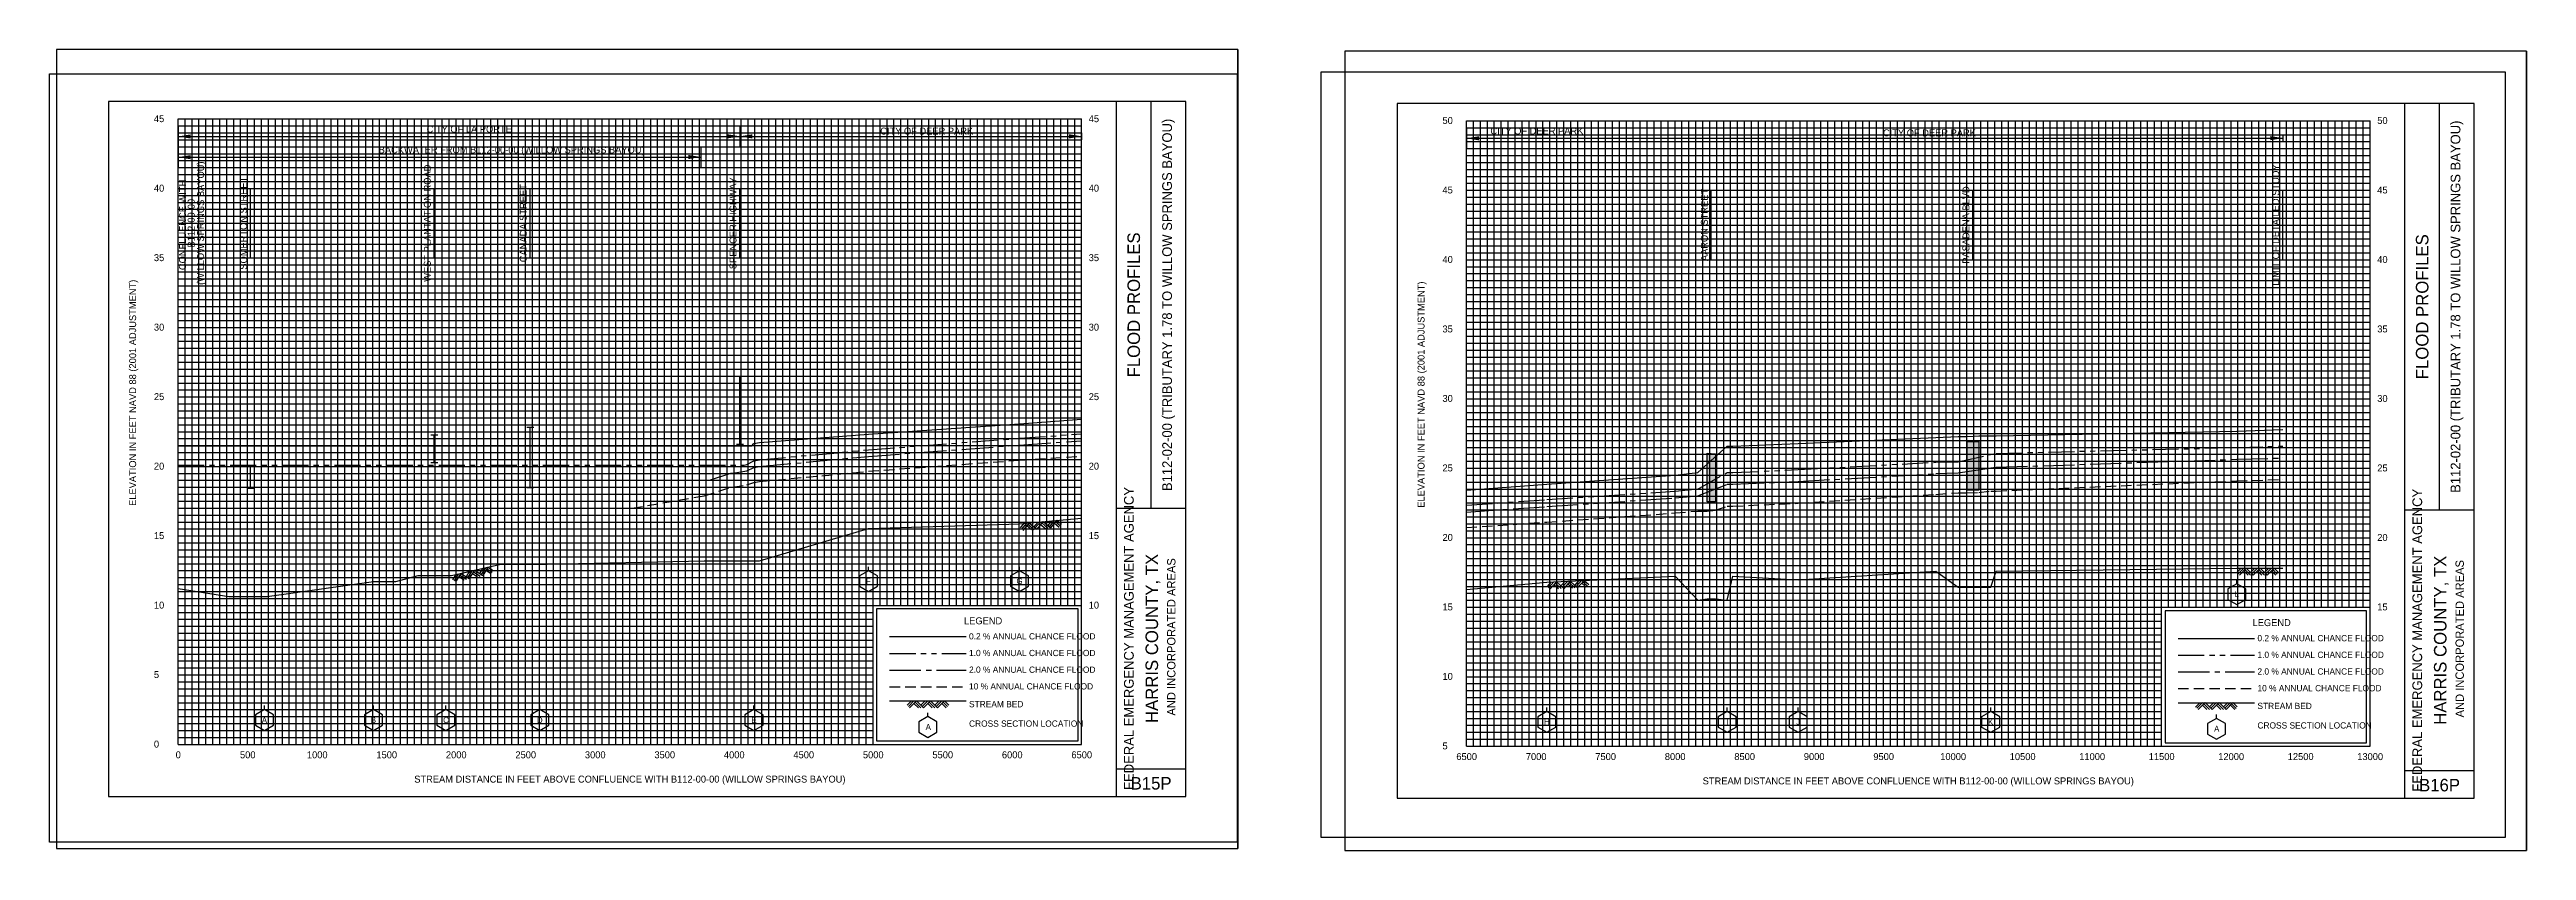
# Model space of a CAD drawing. Extents: x 8465 to 26284, y -89153 to -83390.
import ezdxf
from ezdxf.enums import TextEntityAlignment as Align

# ---------------------------------------------------------------- set-up
doc = ezdxf.new("R2010")
doc.units = 0
doc.header["$LTSCALE"] = 300
doc.header["$MEASUREMENT"] = 0
for name, pattern in [('CENTER2', [1.125, 0.75, -0.125, 0.125, -0.125]), ('HIDDEN', [0.375, 0.25, -0.125]), ('PHANTOM2', [1.25, 0.625, -0.125, 0.125, -0.125, 0.125, -0.125])]:
    doc.linetypes.add(name, pattern=pattern)
doc.layers.get('0').update_dxf_attribs({"linetype": 'CONTINUOUS'})
for name, color, linetype in [('1', 5, 'CONTINUOUS'), ('7', 7, 'CONTINUOUS'), ('BACKWATER', 7, 'CONTINUOUS'), ('BRIDGE', 7, 'CONTINUOUS'), ('CULVERT', 7, 'CONTINUOUS'), ('GRIDS', 7, 'CONTINUOUS'), ('LEGEND_BOX', 7, 'CONTINUOUS'), ('ROCK', 7, 'CONTINUOUS'), ('STREAM', 5, 'CONTINUOUS'), ('SYMBOL', 3, 'CONTINUOUS'), ('WS10', 4, 'HIDDEN'), ('WS100', 5, 'PHANTOM2'), ('WS50', 1, 'CENTER2'), ('WS500', 1, 'CONTINUOUS'), ('XSEC', 7, 'CONTINUOUS'), ('XSECTEXTLINE', 7, 'CONTINUOUS')]:
    doc.layers.add(name, color=color, linetype=linetype)
doc.styles.add('HARRIS', font='UNVR57W.TTF')
picture_1 = doc.add_image_def('image1.jpg', size_in_pixel=(3400, 2200))
picture_2 = doc.add_image_def('image2.jpg', size_in_pixel=(3400, 2200))

msp = doc.modelspace()

# ---------------------------------------------------------------- texts
at = {"style": 'HARRIS'}
for s, height, p in [('45', 50, (9216, -83913, 1000)), ('45', 50, (15941, -83913, 1000)), ('50', 50, (18486, -83926, 1000)), ('50', 50, (25211, -83926, 1000)), ('40', 50, (9216, -84413, 1000)), ('40', 50, (15941, -84413, 1000)), ('45', 50, (18486, -84426, 1000)), ('45', 50, (25211, -84426, 1000)), ('35', 50, (9216, -84913, 1000)), ('35', 50, (15941, -84913, 1000)), ('40', 50, (18486, -84926, 1000)), ('40', 50, (25211, -84926, 1000)), ('30', 50, (9216, -85413, 1000)), ('30', 50, (15941, -85413, 1000)), ('35', 50, (18486, -85426, 1000)), ('35', 50, (25211, -85426, 1000)), ('25', 50, (9216, -85913, 1000)), ('25', 50, (15941, -85913, 1000)), ('30', 50, (18486, -85926, 1000)), ('30', 50, (25211, -85926, 1000)), ('20', 50, (9216, -86413, 1000)), ('20', 50, (15941, -86413, 1000)), ('25', 50, (18486, -86426, 1000)), ('25', 50, (25211, -86426, 1000)), ('15', 50, (9216, -86913, 1000)), ('15', 50, (15941, -86913, 1000)), ('20', 50, (18486, -86926, 1000)), ('20', 50, (25211, -86926, 1000)), ('10', 50, (9216, -87413, 1000)), ('LEGEND', 50, (15044, -87526, 1000)), ('10', 50, (15941, -87413, 1000)), ('15', 50, (18486, -87426, 1000)), ('LEGEND', 50, (24314, -87539, 1000)), ('15', 50, (25211, -87426, 1000)), ('0.2 % ANNUAL CHANCE FLOOD', 45, (15080, -87635, 1000)), ('0.2 % ANNUAL CHANCE FLOOD', 45, (24349, -87648, 1000)), ('2.0 % ANNUAL CHANCE FLOOD', 45, (15080, -87875, 1000)), ('1.0 % ANNUAL CHANCE FLOOD', 45, (15080, -87755, 1000)), ('2.0 % ANNUAL CHANCE FLOOD', 45, (24349, -87888, 1000)), ('1.0 % ANNUAL CHANCE FLOOD', 45, (24349, -87768, 1000)), ('5', 50, (9216, -87913, 1000)), ('10 % ANNUAL CHANCE FLOOD', 45, (15080, -87995, 1000)), ('10', 50, (18486, -87926, 1000)), ('10 % ANNUAL CHANCE FLOOD', 45, (24349, -88008, 1000)), ('STREAM BED', 45, (15080, -88123, 1000)), ('STREAM BED', 45, (24349, -88136, 1000)), ('0', 50, (9216, -88413, 1000)), ('CROSS SECTION LOCATION', 45, (15080, -88263, 1000)), ('5', 50, (18486, -88426, 1000)), ('CROSS SECTION LOCATION', 45, (24349, -88276, 1000))]:
    msp.add_text(s, height=height, dxfattribs=at).set_placement(p)
for s, height, p in [('B112-02-00 (TRIBUTARY 1.78 TO WILLOW SPRINGS BAYOU)', 70, (16540, -85228, 1000)), ('B112-02-00 (TRIBUTARY 1.78 TO WILLOW SPRINGS BAYOU)', 70, (25809, -85241, 1000)), ('(WILLOW SPRINGS BAYOU)', 50, (9577, -84640, 500)), ('WEST PLANTATION ROAD', 50, (11208, -84640, 500)), ('LIMIT OF DETAILED STUDY', 50, (24506, -84653, 500)), ('CONFLUENCE WITH ', 50, (9447, -84643, 500)), ('SOMERTON STREET', 50, (9886, -84640, 500)), ('CANADA STREET', 50, (11898, -84640, 500)), ('SPENCER HIGHWAY', 50, (13407, -84640, 500)), ('AARON STREET', 50, (20395, -84653, 500)), ('PASADENA BLVD', 50, (22277, -84653, 500)), ('B112-00-00', 50, (9509, -84640, 500)), ('HARRIS COUNTY, TX', 90, (16440, -87628, 1000)), ('HARRIS COUNTY, TX', 90, (25709, -87641, 1000))]:
    msp.add_text(s, height=height, rotation=90, dxfattribs=at).set_placement(p, align=Align.CENTER)
for s, p in [('BACKWATER FROM B112-00-00 (WILLOW SPRINGS BAYOU)', (10833, -84087, 1000)), ('CITY OF LA PORTE', (11178, -83938, 1000)), ('CITY OF DEER PARK', (14441, -83952, 1000)), ('CITY OF DEER PARK', (18831, -83951, 1000)), ('CITY OF DEER PARK', (21655, -83965, 1000))]:
    msp.add_text(s, height=50, dxfattribs=at).set_placement(p, align=Align.TOP_LEFT)
at = {"color": 30, "style": 'HARRIS'}
for p in [(16310, -85228, 1000), (25579, -85241, 1000)]:
    msp.add_text('FLOOD PROFILES', height=90, rotation=90, dxfattribs=at).set_placement(p, align=Align.CENTER)
at = {"style": 'HARRIS'}
for p in [(9088, -86674, 1000), (18357, -86687, 1000)]:
    msp.add_text('ELEVATION IN FEET NAVD 88 (2001 ADJUSTMENT)', height=50, rotation=90, dxfattribs=at).set_placement(p)
at = {"color": 250, "style": 'HARRIS'}
for s, height, p in [('FEDERAL EMERGENCY MANAGEMENT AGENCY', 70, (16265, -87628, 1000)), ('FEDERAL EMERGENCY MANAGEMENT AGENCY', 70, (25534, -87641, 1000)), (' AND INCORPORATED AREAS', 60, (16565, -87628, 1000)), (' AND INCORPORATED AREAS', 60, (25834, -87641, 1000))]:
    msp.add_text(s, height=height, rotation=90, dxfattribs=at).set_placement(p, align=Align.CENTER)
at = {"color": 0, "style": 'HARRIS'}
for s, p in [('F', (14356, -87215, 500)), ('G', (15444, -87215, 500)), ('L', (24200, -87309, 500)), ('A', (10011, -88215, 500)), ('B', (10795, -88215, 500)), ('C', (11317, -88215, 500)), ('D', (11992, -88215, 500)), ('E', (13533, -88215, 500)), ('H', (19237, -88228, 500)), ('I', (20535, -88228, 500)), ('J', (21045, -88228, 500)), ('K', (22430, -88228, 500))]:
    msp.add_text(s, height=42.5, dxfattribs=at).set_placement(p, align=Align.MIDDLE_CENTER)
for p in [(14768, -88286, 1000), (24037, -88299, 1000)]:
    msp.add_text('A', height=42.5, dxfattribs=at).set_placement(p)
at = {"style": 'HARRIS'}
for s, height, p in [('0', 50, (9391, -88490, 1000)), ('500', 50, (9891, -88490, 1000)), ('1000', 50, (10391, -88490, 1000)), ('1500', 50, (10891, -88490, 1000)), ('2000', 50, (11391, -88490, 1000)), ('2500', 50, (11891, -88490, 1000)), ('3000', 50, (12391, -88490, 1000)), ('3500', 50, (12891, -88490, 1000)), ('4000', 50, (13391, -88490, 1000)), ('4500', 50, (13891, -88490, 1000)), ('5000', 50, (14391, -88490, 1000)), ('5500', 50, (14891, -88490, 1000)), ('6000', 50, (15391, -88490, 1000)), ('6500', 50, (15891, -88490, 1000)), ('6500', 50, (18660, -88503, 1000)), ('7000', 50, (19160, -88503, 1000)), ('7500', 50, (19660, -88503, 1000)), ('8000', 50, (20160, -88503, 1000)), ('8500', 50, (20660, -88503, 1000)), ('9000', 50, (21160, -88503, 1000)), ('9500', 50, (21660, -88503, 1000)), ('10000', 50, (22160, -88503, 1000)), ('10500', 50, (22660, -88503, 1000)), ('11000', 50, (23160, -88503, 1000)), ('11500', 50, (23660, -88503, 1000)), ('12000', 50, (24160, -88503, 1000)), ('12500', 50, (24660, -88503, 1000)), ('13000', 50, (25160, -88503, 1000)), ('STREAM DISTANCE IN FEET ABOVE CONFLUENCE WITH B112-00-00 (WILLOW SPRINGS BAYOU)', 50, (12640, -88665, 1000)), ('B15P', 90, (16390, -88715, 1000)), ('STREAM DISTANCE IN FEET ABOVE CONFLUENCE WITH B112-00-00 (WILLOW SPRINGS BAYOU)', 50, (21909, -88678, 1000)), ('B16P', 90, (25659, -88728, 1000))]:
    msp.add_text(s, height=height, dxfattribs=at).set_placement(p, align=Align.CENTER)

# ---------------------------------------------------------------- blocks, each defined once
blk = doc.blocks.new('ROCK', base_point=(0.312992, 0.001282))
at = {"layer": 'ROCK', "color": 1}
for p, q in [((0.375301, 0.001282), (0.312992, -0.061027)), ((0.412987, 0.001282), (0.331835, -0.07987)), ((0.450728, 0.001282), (0.350678, -0.098768)), ((0.450728, 0.001282), (0.550778, -0.098768)), ((0.575401, 0.001282), (0.513092, -0.061027)), ((0.613087, 0.001282), (0.531935, -0.07987)), ((0.650828, 0.001282), (0.550778, -0.098768)), ((0.650828, 0.001282), (0.750878, -0.098768)), ((0.775501, 0.001282), (0.713192, -0.061027)), ((0.813187, 0.001282), (0.732035, -0.07987)), ((0.850928, 0.001282), (0.750878, -0.098768)), ((0.850928, 0.001282), (0.913234, -0.06103)), ((0.413042, -0.036404), (0.475407, -0.098768)), ((0.431885, -0.017561), (0.513092, -0.098768)), ((0.613142, -0.036404), (0.675507, -0.098768)), ((0.631985, -0.017561), (0.713192, -0.098768)), ((0.813242, -0.036404), (0.875607, -0.098768)), ((0.832085, -0.017561), (0.895905, -0.08317))]:
    blk.add_line(p, q, dxfattribs=at)
blk = doc.blocks.new('XSEC')
at = {"layer": 'XSEC'}
blk.add_line((0, 0.149558), (0, 0.207141), dxfattribs=at)
blk.add_lwpolyline([(-0.129917, 0.074558), (-0.129917, -0.075442), (0, -0.150442), (0.129917, -0.075442), (0.129917, 0.074558), (0, 0.149558), (-0.129917, 0.074558), (-0.129917, 0.074558)], dxfattribs=at)
blk = doc.blocks.new('BAR')
at = {"layer": 'BRIDGE', "color": 1}
blk.add_line((-0.05, 0), (0.05, 0), dxfattribs=at)

# ---------------------------------------------------------------- hatches: boundary and pattern name
at = {"layer": 'SYMBOL'}
h = msp.add_hatch(color=250, dxfattribs=at)
h.paths.add_polyline_path([(20390, -86644), (20390, -86294), (20450, -86300), (20450, -86644)])
h.paths.add_polyline_path([(22260, -86560), (22260, -86214), (22345, -86211), (22345, -86560)])

# ---------------------------------------------------------------- linework, layer by layer
at = {"color": 7, "elevation": 1000}
for points in [[(14784, -88190), (14720, -88228), (14720, -88303), (14784, -88340), (14849, -88303), (14849, -88228), (14784, -88190)], [(24054, -88203), (23989, -88241), (23989, -88316), (24054, -88353), (24119, -88316), (24119, -88241), (24054, -88203)]]:
    msp.add_lwpolyline(points, dxfattribs=at)
at = {"linetype": 'ByBlock'}
for points in [[(9480, -84031, 1000), (9480, -84001, 1000), (9390, -84016, 1000)], [(13342, -84000, 1000), (13342, -84030, 1000), (13432, -84015, 1000)], [(13521, -84030, 1000), (13521, -84000, 1000), (13431, -84015, 1000)], [(15800, -84000, 1000), (15800, -84030, 1000), (15890, -84015, 1000)], [(18749, -84044, 1000), (18749, -84014, 1000), (18659, -84029, 1000)], [(24441, -84013, 1000), (24441, -84043, 1000), (24531, -84028, 1000)], [(9480, -84180, 1000), (9480, -84150, 1000), (9390, -84165, 1000)], [(13061, -84149, 1000), (13061, -84179, 1000), (13151, -84164, 1000)]]:
    msp.add_solid(points, dxfattribs=at)
at = {"layer": '1', "color": 8}
for p, q in [((8515, -83390, 1000), (8515, -89140, 1000)), ((17015, -83390, 1000), (8515, -83390, 1000)), ((17015, -83390, 1000), (17015, -89140, 1000)), ((17015, -89140, 1000), (17015, -83390, 1000)), ((17015, -83390, 1000), (17015, -89140, 1000)), ((17784, -83403, 1000), (17784, -89153, 1000)), ((26284, -83403, 1000), (17784, -83403, 1000)), ((26284, -83403, 1000), (26284, -89153, 1000)), ((26284, -89153, 1000), (26284, -83403, 1000)), ((26284, -83403, 1000), (26284, -89153, 1000)), ((8515, -89140, 1000), (17015, -89140, 1000)), ((17784, -89153, 1000), (26284, -89153, 1000))]:
    msp.add_line(p, q, dxfattribs=at)
at = {"layer": '1', "color": 162}
for p, q in [((8890, -83765, 1000), (8890, -88765, 1000)), ((16640, -83765, 1000), (8890, -83765, 1000)), ((16140, -88765, 1000), (16140, -83765, 1000)), ((16390, -86690, 1000), (16390, -83765, 1000)), ((16640, -88765, 1000), (16640, -83765, 1000)), ((18159, -83778, 1000), (18159, -88778, 1000)), ((25909, -83778, 1000), (18159, -83778, 1000)), ((25409, -88778, 1000), (25409, -83778, 1000)), ((25659, -86703, 1000), (25659, -83778, 1000)), ((25909, -88778, 1000), (25909, -83778, 1000)), ((16140, -86690, 1000), (16640, -86690, 1000)), ((25409, -86703, 1000), (25909, -86703, 1000)), ((16140, -88565, 1000), (16640, -88565, 1000)), ((25409, -88578, 1000), (25909, -88578, 1000)), ((8890, -88765, 1000), (16640, -88765, 1000)), ((18159, -88778, 1000), (25909, -88778, 1000))]:
    msp.add_line(p, q, dxfattribs=at)
at = {"layer": '7'}
for p, q in [((14784, -88190, 1000), (14720, -88228, 1000)), ((14784, -88190, 1000), (14784, -88162, 1000)), ((14849, -88228, 1000), (14784, -88190, 1000)), ((24054, -88203, 1000), (23989, -88241, 1000)), ((24054, -88203, 1000), (24054, -88175, 1000)), ((24119, -88241, 1000), (24054, -88203, 1000)), ((14720, -88228, 1000), (14720, -88303, 1000)), ((14720, -88228, 1000), (14720, -88228, 1000)), ((14720, -88228, 1000), (14720, -88228, 1000)), ((14720, -88303, 1000), (14784, -88340, 1000)), ((14784, -88340, 1000), (14849, -88303, 1000)), ((14849, -88303, 1000), (14849, -88228, 1000)), ((23989, -88241, 1000), (23989, -88316, 1000)), ((23989, -88241, 1000), (23989, -88241, 1000)), ((23989, -88241, 1000), (23989, -88241, 1000)), ((23989, -88316, 1000), (24054, -88353, 1000)), ((24054, -88353, 1000), (24119, -88316, 1000)), ((24119, -88316, 1000), (24119, -88241, 1000))]:
    msp.add_line(p, q, dxfattribs=at)
at = {"layer": 'BACKWATER'}
for p, q in [((9390, -83941, 1000), (9390, -84091, 1000)), ((9390, -84090, 1000), (9390, -84240, 1000)), ((9393, -84015, 1000), (15890, -84015, 1000)), ((13150, -84089, 1000), (13150, -84239, 1000)), ((13431, -83940, 1000), (13431, -84090, 1000)), ((15890, -83990, 1000), (15890, -84040, 1000)), ((18659, -83954, 1000), (18659, -84104, 1000)), ((18662, -84028, 1000), (24531, -84028, 1000)), ((24531, -84003, 1000), (24531, -84053, 1000)), ((9393, -84164, 1000), (13150, -84164, 1000))]:
    msp.add_line(p, q, dxfattribs=at)
at = {"layer": 'BRIDGE', "color": 1}
for p, q in [((13432, -86230, 500), (13432, -85740, 500)), ((11233, -86362, 500), (11233, -86162, 500)), ((11923, -86542, 500), (11923, -86107, 500)), ((9911, -86546, 500), (9911, -86387, 500))]:
    msp.add_line(p, q, dxfattribs=at)
at = {"layer": 'CULVERT', "color": 252, "elevation": 500}
for points in [[(22260, -86560), (22260, -86214), (22345, -86211), (22345, -86560), (22260, -86560)], [(20390, -86644), (20390, -86294), (20450, -86300), (20450, -86644), (20390, -86644)]]:
    msp.add_lwpolyline(points, dxfattribs=at)
at = {"layer": 'GRIDS', "color": 50}
for p, q in [((9390, -88390, 1000), (9390, -83890, 1000)), ((9390, -83890, 1000), (15890, -83890, 1000)), ((9890, -88390, 1000), (9890, -83890, 1000)), ((10390, -88390, 1000), (10390, -83890, 1000)), ((10890, -88390, 1000), (10890, -83890, 1000)), ((11390, -88390, 1000), (11390, -83890, 1000)), ((11890, -88390, 1000), (11890, -83890, 1000)), ((12390, -88390, 1000), (12390, -83890, 1000)), ((12890, -88390, 1000), (12890, -83890, 1000)), ((13390, -88390, 1000), (13390, -83890, 1000)), ((13890, -88390, 1000), (13890, -83890, 1000)), ((14390, -88390, 1000), (14390, -83890, 1000)), ((15890, -88390, 1000), (15890, -83890, 1000)), ((18659, -88403, 1000), (18659, -83903, 1000)), ((18659, -83903, 1000), (25159, -83903, 1000)), ((19159, -88403, 1000), (19159, -83903, 1000)), ((19659, -88403, 1000), (19659, -83903, 1000)), ((20159, -88403, 1000), (20159, -83903, 1000)), ((20659, -88403, 1000), (20659, -83903, 1000)), ((21159, -88403, 1000), (21159, -83903, 1000)), ((21659, -88403, 1000), (21659, -83903, 1000)), ((22159, -88403, 1000), (22159, -83903, 1000)), ((22659, -88403, 1000), (22659, -83903, 1000)), ((23159, -88403, 1000), (23159, -83903, 1000)), ((23659, -88403, 1000), (23659, -83903, 1000)), ((25159, -88403, 1000), (25159, -83903, 1000)), ((9390, -84890, 1000), (15890, -84890, 1000)), ((18659, -84903, 1000), (25159, -84903, 1000)), ((9390, -85390, 1000), (15890, -85390, 1000)), ((18659, -85403, 1000), (25159, -85403, 1000)), ((9390, -85890, 1000), (15890, -85890, 1000)), ((18659, -85903, 1000), (25159, -85903, 1000)), ((9390, -86390, 1000), (15890, -86390, 1000)), ((18659, -86403, 1000), (25159, -86403, 1000)), ((9390, -86890, 1000), (15890, -86890, 1000)), ((18659, -86903, 1000), (25159, -86903, 1000)), ((9390, -87390, 1000), (15890, -87390, 1000)), ((18659, -87403, 1000), (25159, -87403, 1000)), ((9390, -87890, 1000), (14390, -87890, 1000)), ((18659, -87903, 1000), (23659, -87903, 1000)), ((9390, -88390, 1000), (15890, -88390, 1000)), ((18659, -88403, 1000), (25159, -88403, 1000))]:
    msp.add_line(p, q, dxfattribs=at)
at = {"layer": 'GRIDS', "color": 8, "linetype": 'Continuous'}
for p, q in [((9440, -88390, 1000), (9440, -83890, 1000)), ((9490, -88390, 1000), (9490, -83890, 1000)), ((9540, -88390, 1000), (9540, -83890, 1000)), ((9590, -88390, 1000), (9590, -83890, 1000)), ((9640, -88390, 1000), (9640, -83890, 1000)), ((9690, -88390, 1000), (9690, -83890, 1000)), ((9740, -88390, 1000), (9740, -83890, 1000)), ((9790, -88390, 1000), (9790, -83890, 1000)), ((9840, -88390, 1000), (9840, -83890, 1000)), ((9940, -88390, 1000), (9940, -83890, 1000)), ((9990, -88390, 1000), (9990, -83890, 1000)), ((10040, -88390, 1000), (10040, -83890, 1000)), ((10090, -88390, 1000), (10090, -83890, 1000)), ((10140, -88390, 1000), (10140, -83890, 1000)), ((10190, -88390, 1000), (10190, -83890, 1000)), ((10240, -88390, 1000), (10240, -83890, 1000)), ((10290, -88390, 1000), (10290, -83890, 1000)), ((10340, -88390, 1000), (10340, -83890, 1000)), ((10440, -88390, 1000), (10440, -83890, 1000)), ((10490, -88390, 1000), (10490, -83890, 1000)), ((10540, -88390, 1000), (10540, -83890, 1000)), ((10590, -88390, 1000), (10590, -83890, 1000)), ((10640, -88390, 1000), (10640, -83890, 1000)), ((10690, -88390, 1000), (10690, -83890, 1000)), ((10740, -88390, 1000), (10740, -83890, 1000)), ((10790, -88390, 1000), (10790, -83890, 1000)), ((10840, -88390, 1000), (10840, -83890, 1000)), ((10940, -88390, 1000), (10940, -83890, 1000)), ((10990, -88390, 1000), (10990, -83890, 1000)), ((11040, -88390, 1000), (11040, -83890, 1000)), ((11090, -88390, 1000), (11090, -83890, 1000)), ((11140, -88390, 1000), (11140, -83890, 1000)), ((11190, -88390, 1000), (11190, -83890, 1000)), ((11240, -88390, 1000), (11240, -83890, 1000)), ((11290, -88390, 1000), (11290, -83890, 1000)), ((11340, -88390, 1000), (11340, -83890, 1000)), ((11440, -88390, 1000), (11440, -83890, 1000)), ((11490, -88390, 1000), (11490, -83890, 1000)), ((11540, -88390, 1000), (11540, -83890, 1000)), ((11590, -88390, 1000), (11590, -83890, 1000)), ((11640, -88390, 1000), (11640, -83890, 1000)), ((11690, -88390, 1000), (11690, -83890, 1000)), ((11740, -88390, 1000), (11740, -83890, 1000)), ((11790, -88390, 1000), (11790, -83890, 1000)), ((11840, -88390, 1000), (11840, -83890, 1000)), ((11890, -88340, 1000), (11890, -83890, 1000)), ((11940, -88390, 1000), (11940, -83890, 1000)), ((11990, -88390, 1000), (11990, -83890, 1000)), ((12040, -88390, 1000), (12040, -83890, 1000)), ((12090, -88390, 1000), (12090, -83890, 1000)), ((12140, -88390, 1000), (12140, -83890, 1000)), ((12190, -88390, 1000), (12190, -83890, 1000)), ((12240, -88390, 1000), (12240, -83890, 1000)), ((12290, -88390, 1000), (12290, -83890, 1000)), ((12340, -88390, 1000), (12340, -83890, 1000)), ((12440, -88390, 1000), (12440, -83890, 1000)), ((12490, -88390, 1000), (12490, -83890, 1000)), ((12540, -88390, 1000), (12540, -83890, 1000)), ((12590, -88390, 1000), (12590, -83890, 1000)), ((12640, -88390, 1000), (12640, -83890, 1000)), ((12690, -88390, 1000), (12690, -83890, 1000)), ((12740, -88390, 1000), (12740, -83890, 1000)), ((12790, -88390, 1000), (12790, -83890, 1000)), ((12840, -88390, 1000), (12840, -83890, 1000)), ((12940, -88390, 1000), (12940, -83890, 1000)), ((12990, -88390, 1000), (12990, -83890, 1000)), ((13040, -88390, 1000), (13040, -83890, 1000)), ((13090, -88390, 1000), (13090, -83890, 1000)), ((13140, -88390, 1000), (13140, -83890, 1000)), ((13190, -88390, 1000), (13190, -83890, 1000)), ((13240, -88390, 1000), (13240, -83890, 1000)), ((13290, -88390, 1000), (13290, -83890, 1000)), ((13340, -88390, 1000), (13340, -83890, 1000)), ((13440, -88390, 1000), (13440, -83890, 1000)), ((13490, -88390, 1000), (13490, -83890, 1000)), ((13540, -88390, 1000), (13540, -83890, 1000)), ((13590, -88390, 1000), (13590, -83890, 1000)), ((13640, -88390, 1000), (13640, -83890, 1000)), ((13690, -88390, 1000), (13690, -83890, 1000)), ((13740, -88390, 1000), (13740, -83890, 1000)), ((13790, -88390, 1000), (13790, -83890, 1000)), ((13840, -88390, 1000), (13840, -83890, 1000)), ((13940, -88390, 1000), (13940, -83890, 1000)), ((13990, -88390, 1000), (13990, -83890, 1000)), ((14040, -88390, 1000), (14040, -83890, 1000)), ((14090, -88390, 1000), (14090, -83890, 1000)), ((14140, -88390, 1000), (14140, -83890, 1000)), ((14190, -88390, 1000), (14190, -83890, 1000)), ((14240, -88390, 1000), (14240, -83890, 1000)), ((14290, -88390, 1000), (14290, -83890, 1000)), ((14340, -88390, 1000), (14340, -83890, 1000)), ((14440, -87390, 1000), (14440, -83890, 1000)), ((14490, -87390, 1000), (14490, -83890, 1000)), ((14540, -87390, 1000), (14540, -83890, 1000)), ((14590, -87390, 1000), (14590, -83890, 1000)), ((14640, -87390, 1000), (14640, -83890, 1000)), ((14690, -87390, 1000), (14690, -83890, 1000)), ((14740, -87390, 1000), (14740, -83890, 1000)), ((14790, -87390, 1000), (14790, -83890, 1000)), ((14840, -87390, 1000), (14840, -83890, 1000)), ((14940, -87390, 1000), (14940, -83890, 1000)), ((14990, -87390, 1000), (14990, -83890, 1000)), ((15040, -87390, 1000), (15040, -83890, 1000)), ((15090, -87390, 1000), (15090, -83890, 1000)), ((15140, -87390, 1000), (15140, -83890, 1000)), ((15190, -87390, 1000), (15190, -83890, 1000)), ((15240, -87390, 1000), (15240, -83890, 1000)), ((15290, -87390, 1000), (15290, -83890, 1000)), ((15340, -87390, 1000), (15340, -83890, 1000)), ((15440, -87390, 1000), (15440, -83890, 1000)), ((15490, -87390, 1000), (15490, -83890, 1000)), ((15540, -87390, 1000), (15540, -83890, 1000)), ((15590, -87390, 1000), (15590, -83890, 1000)), ((15640, -87390, 1000), (15640, -83890, 1000)), ((15690, -87390, 1000), (15690, -83890, 1000)), ((15740, -87390, 1000), (15740, -83890, 1000)), ((15790, -87390, 1000), (15790, -83890, 1000)), ((15840, -87390, 1000), (15840, -83890, 1000)), ((18709, -88403, 1000), (18709, -83903, 1000)), ((18759, -88403, 1000), (18759, -83903, 1000)), ((18809, -88403, 1000), (18809, -83903, 1000)), ((18859, -88403, 1000), (18859, -83903, 1000)), ((18909, -88403, 1000), (18909, -83903, 1000)), ((18959, -88403, 1000), (18959, -83903, 1000)), ((19009, -88403, 1000), (19009, -83903, 1000)), ((19059, -88403, 1000), (19059, -83903, 1000)), ((19109, -88403, 1000), (19109, -83903, 1000)), ((19209, -88403, 1000), (19209, -83903, 1000)), ((19259, -88403, 1000), (19259, -83903, 1000)), ((19309, -88403, 1000), (19309, -83903, 1000)), ((19359, -88403, 1000), (19359, -83903, 1000)), ((19409, -88403, 1000), (19409, -83903, 1000)), ((19459, -88403, 1000), (19459, -83903, 1000)), ((19509, -88403, 1000), (19509, -83903, 1000)), ((19559, -88403, 1000), (19559, -83903, 1000)), ((19609, -88403, 1000), (19609, -83903, 1000)), ((19709, -88403, 1000), (19709, -83903, 1000)), ((19759, -88403, 1000), (19759, -83903, 1000)), ((19809, -88403, 1000), (19809, -83903, 1000)), ((19859, -88403, 1000), (19859, -83903, 1000)), ((19909, -88403, 1000), (19909, -83903, 1000)), ((19959, -88403, 1000), (19959, -83903, 1000)), ((20009, -88403, 1000), (20009, -83903, 1000)), ((20059, -88403, 1000), (20059, -83903, 1000)), ((20109, -88403, 1000), (20109, -83903, 1000)), ((20209, -88403, 1000), (20209, -83903, 1000)), ((20259, -88403, 1000), (20259, -83903, 1000)), ((20309, -88403, 1000), (20309, -83903, 1000)), ((20359, -88403, 1000), (20359, -83903, 1000)), ((20409, -88403, 1000), (20409, -83903, 1000)), ((20459, -88403, 1000), (20459, -83903, 1000)), ((20509, -88403, 1000), (20509, -83903, 1000)), ((20559, -88403, 1000), (20559, -83903, 1000)), ((20609, -88403, 1000), (20609, -83903, 1000)), ((20709, -88403, 1000), (20709, -83903, 1000)), ((20759, -88403, 1000), (20759, -83903, 1000)), ((20809, -88403, 1000), (20809, -83903, 1000)), ((20859, -88403, 1000), (20859, -83903, 1000)), ((20909, -88403, 1000), (20909, -83903, 1000)), ((20959, -88403, 1000), (20959, -83903, 1000)), ((21009, -88403, 1000), (21009, -83903, 1000)), ((21059, -88403, 1000), (21059, -83903, 1000)), ((21109, -88403, 1000), (21109, -83903, 1000)), ((21159, -88353, 1000), (21159, -83903, 1000)), ((21209, -88403, 1000), (21209, -83903, 1000)), ((21259, -88403, 1000), (21259, -83903, 1000)), ((21309, -88403, 1000), (21309, -83903, 1000)), ((21359, -88403, 1000), (21359, -83903, 1000)), ((21409, -88403, 1000), (21409, -83903, 1000)), ((21459, -88403, 1000), (21459, -83903, 1000)), ((21509, -88403, 1000), (21509, -83903, 1000)), ((21559, -88403, 1000), (21559, -83903, 1000)), ((21609, -88403, 1000), (21609, -83903, 1000)), ((21709, -88403, 1000), (21709, -83903, 1000)), ((21759, -88403, 1000), (21759, -83903, 1000)), ((21809, -88403, 1000), (21809, -83903, 1000)), ((21859, -88403, 1000), (21859, -83903, 1000)), ((21909, -88403, 1000), (21909, -83903, 1000)), ((21959, -88403, 1000), (21959, -83903, 1000)), ((22009, -88403, 1000), (22009, -83903, 1000)), ((22059, -88403, 1000), (22059, -83903, 1000)), ((22109, -88403, 1000), (22109, -83903, 1000)), ((22209, -88403, 1000), (22209, -83903, 1000)), ((22259, -88403, 1000), (22259, -83903, 1000)), ((22309, -88403, 1000), (22309, -83903, 1000)), ((22359, -88403, 1000), (22359, -83903, 1000)), ((22409, -88403, 1000), (22409, -83903, 1000)), ((22459, -88403, 1000), (22459, -83903, 1000)), ((22509, -88403, 1000), (22509, -83903, 1000)), ((22559, -88403, 1000), (22559, -83903, 1000)), ((22609, -88403, 1000), (22609, -83903, 1000)), ((22709, -88403, 1000), (22709, -83903, 1000)), ((22759, -88403, 1000), (22759, -83903, 1000)), ((22809, -88403, 1000), (22809, -83903, 1000)), ((22859, -88403, 1000), (22859, -83903, 1000)), ((22909, -88403, 1000), (22909, -83903, 1000)), ((22959, -88403, 1000), (22959, -83903, 1000)), ((23009, -88403, 1000), (23009, -83903, 1000)), ((23059, -88403, 1000), (23059, -83903, 1000)), ((23109, -88403, 1000), (23109, -83903, 1000)), ((23209, -88403, 1000), (23209, -83903, 1000)), ((23259, -88403, 1000), (23259, -83903, 1000)), ((23309, -88403, 1000), (23309, -83903, 1000)), ((23359, -88403, 1000), (23359, -83903, 1000)), ((23409, -88403, 1000), (23409, -83903, 1000)), ((23459, -88403, 1000), (23459, -83903, 1000)), ((23509, -88403, 1000), (23509, -83903, 1000)), ((23559, -88403, 1000), (23559, -83903, 1000)), ((23609, -88403, 1000), (23609, -83903, 1000)), ((23709, -87403, 1000), (23709, -83903, 1000)), ((23759, -87403, 1000), (23759, -83903, 1000)), ((23809, -87403, 1000), (23809, -83903, 1000)), ((23859, -87403, 1000), (23859, -83903, 1000)), ((23909, -87403, 1000), (23909, -83903, 1000)), ((23959, -87403, 1000), (23959, -83903, 1000)), ((24009, -87403, 1000), (24009, -83903, 1000)), ((24059, -87403, 1000), (24059, -83903, 1000)), ((24109, -87403, 1000), (24109, -83903, 1000)), ((24209, -87403, 1000), (24209, -83903, 1000)), ((24259, -87403, 1000), (24259, -83903, 1000)), ((24309, -87403, 1000), (24309, -83903, 1000)), ((24359, -87403, 1000), (24359, -83903, 1000)), ((24409, -87403, 1000), (24409, -83903, 1000)), ((24459, -87403, 1000), (24459, -83903, 1000)), ((24509, -87403, 1000), (24509, -83903, 1000)), ((24559, -87403, 1000), (24559, -83903, 1000)), ((24609, -87403, 1000), (24609, -83903, 1000)), ((24709, -87403, 1000), (24709, -83903, 1000)), ((24759, -87403, 1000), (24759, -83903, 1000)), ((24809, -87403, 1000), (24809, -83903, 1000)), ((24859, -87403, 1000), (24859, -83903, 1000)), ((24909, -87403, 1000), (24909, -83903, 1000)), ((24959, -87403, 1000), (24959, -83903, 1000)), ((25009, -87403, 1000), (25009, -83903, 1000)), ((25059, -87403, 1000), (25059, -83903, 1000)), ((25109, -87403, 1000), (25109, -83903, 1000)), ((9390, -83940, 1000), (15890, -83940, 1000)), ((9390, -83990, 1000), (15890, -83990, 1000)), ((9390, -84040, 1000), (15890, -84040, 1000)), ((9390, -84090, 1000), (15890, -84090, 1000)), ((18659, -83953, 1000), (25159, -83953, 1000)), ((18659, -84003, 1000), (25159, -84003, 1000)), ((18659, -84053, 1000), (25159, -84053, 1000)), ((18659, -84103, 1000), (25159, -84103, 1000)), ((9390, -84140, 1000), (15890, -84140, 1000)), ((9390, -84190, 1000), (15890, -84190, 1000)), ((9390, -84240, 1000), (15890, -84240, 1000)), ((18659, -84153, 1000), (25159, -84153, 1000)), ((18659, -84203, 1000), (25159, -84203, 1000)), ((18659, -84253, 1000), (25159, -84253, 1000)), ((9390, -84290, 1000), (15890, -84290, 1000)), ((9390, -84340, 1000), (15890, -84340, 1000)), ((9390, -84440, 1000), (15890, -84440, 1000)), ((18659, -84303, 1000), (25159, -84303, 1000)), ((18659, -84353, 1000), (25159, -84353, 1000)), ((18659, -84453, 1000), (25159, -84453, 1000)), ((9390, -84490, 1000), (15890, -84490, 1000)), ((9390, -84540, 1000), (15890, -84540, 1000)), ((9390, -84590, 1000), (15890, -84590, 1000)), ((9390, -84640, 1000), (15890, -84640, 1000)), ((18659, -84503, 1000), (25159, -84503, 1000)), ((18659, -84553, 1000), (25159, -84553, 1000)), ((18659, -84603, 1000), (25159, -84603, 1000)), ((9390, -84690, 1000), (15890, -84690, 1000)), ((9390, -84740, 1000), (15890, -84740, 1000)), ((9390, -84790, 1000), (15890, -84790, 1000)), ((18659, -84653, 1000), (25159, -84653, 1000)), ((18659, -84703, 1000), (25159, -84703, 1000)), ((18659, -84753, 1000), (25159, -84753, 1000)), ((18659, -84803, 1000), (25159, -84803, 1000)), ((9390, -84840, 1000), (15890, -84840, 1000)), ((9390, -84940, 1000), (15890, -84940, 1000)), ((9390, -84990, 1000), (15890, -84990, 1000)), ((18659, -84853, 1000), (25159, -84853, 1000)), ((18659, -84953, 1000), (25159, -84953, 1000)), ((9390, -85040, 1000), (15890, -85040, 1000)), ((9390, -85090, 1000), (15890, -85090, 1000)), ((9390, -85140, 1000), (15890, -85140, 1000)), ((18659, -85003, 1000), (25159, -85003, 1000)), ((18659, -85053, 1000), (25159, -85053, 1000)), ((18659, -85103, 1000), (25159, -85103, 1000)), ((18659, -85153, 1000), (25159, -85153, 1000)), ((9390, -85190, 1000), (15890, -85190, 1000)), ((9390, -85240, 1000), (15890, -85240, 1000)), ((9390, -85290, 1000), (15890, -85290, 1000)), ((9390, -85340, 1000), (15890, -85340, 1000)), ((18659, -85203, 1000), (25159, -85203, 1000)), ((18659, -85253, 1000), (25159, -85253, 1000)), ((18659, -85303, 1000), (25159, -85303, 1000)), ((18659, -85353, 1000), (25159, -85353, 1000)), ((9390, -85440, 1000), (15890, -85440, 1000)), ((9390, -85490, 1000), (15890, -85490, 1000)), ((18659, -85453, 1000), (25159, -85453, 1000)), ((18659, -85503, 1000), (25159, -85503, 1000)), ((9390, -85540, 1000), (15890, -85540, 1000)), ((9390, -85590, 1000), (15890, -85590, 1000)), ((9390, -85640, 1000), (15890, -85640, 1000)), ((9390, -85690, 1000), (15890, -85690, 1000)), ((18659, -85553, 1000), (25159, -85553, 1000)), ((18659, -85603, 1000), (25159, -85603, 1000)), ((18659, -85653, 1000), (25159, -85653, 1000)), ((18659, -85703, 1000), (25159, -85703, 1000)), ((9390, -85740, 1000), (15890, -85740, 1000)), ((9390, -85790, 1000), (15890, -85790, 1000)), ((9390, -85840, 1000), (15890, -85840, 1000)), ((18659, -85753, 1000), (25159, -85753, 1000)), ((18659, -85803, 1000), (25159, -85803, 1000)), ((18659, -85853, 1000), (25159, -85853, 1000)), ((9390, -85940, 1000), (15890, -85940, 1000)), ((9390, -85990, 1000), (15890, -85990, 1000)), ((9390, -86040, 1000), (15890, -86040, 1000)), ((18659, -85953, 1000), (25159, -85953, 1000)), ((18659, -86003, 1000), (25159, -86003, 1000)), ((18659, -86053, 1000), (25159, -86053, 1000)), ((9390, -86090, 1000), (15890, -86090, 1000)), ((9390, -86140, 1000), (15890, -86140, 1000)), ((9390, -86190, 1000), (15890, -86190, 1000)), ((9390, -86240, 1000), (15890, -86240, 1000)), ((18659, -86103, 1000), (25159, -86103, 1000)), ((18659, -86153, 1000), (25159, -86153, 1000)), ((18659, -86203, 1000), (25159, -86203, 1000)), ((9390, -86290, 1000), (15890, -86290, 1000)), ((9390, -86340, 1000), (15890, -86340, 1000)), ((18659, -86253, 1000), (25159, -86253, 1000)), ((18659, -86303, 1000), (25159, -86303, 1000)), ((18659, -86353, 1000), (25159, -86353, 1000)), ((9390, -86440, 1000), (15890, -86440, 1000)), ((9390, -86490, 1000), (15890, -86490, 1000)), ((9390, -86540, 1000), (15890, -86540, 1000)), ((9390, -86590, 1000), (15890, -86590, 1000)), ((18659, -86453, 1000), (25159, -86453, 1000)), ((18659, -86503, 1000), (25159, -86503, 1000)), ((18659, -86553, 1000), (25159, -86553, 1000)), ((9390, -86640, 1000), (15890, -86640, 1000)), ((9390, -86690, 1000), (15890, -86690, 1000)), ((9390, -86740, 1000), (15890, -86740, 1000)), ((18659, -86603, 1000), (25159, -86603, 1000)), ((18659, -86653, 1000), (25159, -86653, 1000)), ((18659, -86703, 1000), (25159, -86703, 1000)), ((18659, -86753, 1000), (25159, -86753, 1000)), ((9390, -86790, 1000), (15890, -86790, 1000)), ((9390, -86840, 1000), (15890, -86840, 1000)), ((9390, -86940, 1000), (15890, -86940, 1000)), ((18659, -86803, 1000), (25159, -86803, 1000)), ((18659, -86853, 1000), (25159, -86853, 1000)), ((18659, -86953, 1000), (25159, -86953, 1000)), ((9390, -86990, 1000), (15890, -86990, 1000)), ((9390, -87040, 1000), (15890, -87040, 1000)), ((9390, -87090, 1000), (15890, -87090, 1000)), ((18659, -87003, 1000), (25159, -87003, 1000)), ((18659, -87053, 1000), (25159, -87053, 1000)), ((18659, -87103, 1000), (25159, -87103, 1000)), ((9390, -87140, 1000), (15890, -87140, 1000)), ((9390, -87190, 1000), (15890, -87190, 1000)), ((9390, -87240, 1000), (15890, -87240, 1000)), ((9390, -87290, 1000), (15890, -87290, 1000)), ((18659, -87153, 1000), (25159, -87153, 1000)), ((18659, -87203, 1000), (25159, -87203, 1000)), ((18659, -87253, 1000), (25159, -87253, 1000)), ((18659, -87303, 1000), (25159, -87303, 1000)), ((9390, -87340, 1000), (15890, -87340, 1000)), ((9390, -87440, 1000), (14390, -87440, 1000)), ((9390, -87490, 1000), (14390, -87490, 1000)), ((18659, -87353, 1000), (25159, -87353, 1000)), ((18659, -87453, 1000), (23659, -87453, 1000)), ((9390, -87540, 1000), (14390, -87540, 1000)), ((9390, -87590, 1000), (14390, -87590, 1000)), ((9390, -87640, 1000), (14390, -87640, 1000)), ((18659, -87503, 1000), (23659, -87503, 1000)), ((18659, -87553, 1000), (23659, -87553, 1000)), ((18659, -87603, 1000), (23659, -87603, 1000)), ((18659, -87653, 1000), (23659, -87653, 1000)), ((9390, -87690, 1000), (14390, -87690, 1000)), ((9390, -87740, 1000), (14390, -87740, 1000)), ((9390, -87790, 1000), (14390, -87790, 1000)), ((9390, -87840, 1000), (14390, -87840, 1000)), ((18659, -87703, 1000), (23659, -87703, 1000)), ((18659, -87753, 1000), (23659, -87753, 1000)), ((18659, -87803, 1000), (23659, -87803, 1000)), ((9390, -87940, 1000), (14390, -87940, 1000)), ((9390, -87990, 1000), (14390, -87990, 1000)), ((18659, -87853, 1000), (23659, -87853, 1000)), ((18659, -87953, 1000), (23659, -87953, 1000)), ((18659, -88003, 1000), (23659, -88003, 1000)), ((9390, -88040, 1000), (14390, -88040, 1000)), ((9390, -88090, 1000), (14390, -88090, 1000)), ((9390, -88140, 1000), (14390, -88140, 1000)), ((9390, -88190, 1000), (14390, -88190, 1000)), ((18659, -88053, 1000), (23659, -88053, 1000)), ((18659, -88103, 1000), (23659, -88103, 1000)), ((18659, -88153, 1000), (23659, -88153, 1000)), ((18659, -88203, 1000), (23659, -88203, 1000)), ((9390, -88240, 1000), (14390, -88240, 1000)), ((9390, -88290, 1000), (14390, -88290, 1000)), ((9390, -88340, 1000), (14390, -88340, 1000)), ((18659, -88253, 1000), (23659, -88253, 1000)), ((18659, -88303, 1000), (23659, -88303, 1000)), ((18659, -88353, 1000), (23659, -88353, 1000))]:
    msp.add_line(p, q, dxfattribs=at)
at = {"layer": 'GRIDS', "color": 50, "linetype": 'Continuous'}
for p, q in [((14890, -87390, 1000), (14890, -83890, 1000)), ((15390, -87390, 1000), (15390, -83890, 1000)), ((24159, -87403, 1000), (24159, -83903, 1000)), ((24659, -87403, 1000), (24659, -83903, 1000)), ((9390, -84390, 1000), (15890, -84390, 1000)), ((18659, -84403, 1000), (25159, -84403, 1000))]:
    msp.add_line(p, q, dxfattribs=at)
at = {"layer": 'LEGEND_BOX', "color": 0, "elevation": 1000}
for points in [[(14415, -87415), (14415, -88365), (15865, -88365), (15865, -87415), (14415, -87415), (14415, -87415)], [(23684, -87428), (23684, -88378), (25134, -88378), (25134, -87428), (23684, -87428), (23684, -87428)]]:
    msp.add_lwpolyline(points, dxfattribs=at)
at = {"layer": 'STREAM'}
for p, q in [((9391, -87269, 1000), (9754, -87325, 1000)), ((14509, -88077, 1000), (15059, -88077, 1000)), ((23779, -88090, 1000), (24329, -88090, 1000))]:
    msp.add_line(p, q, dxfattribs=at)
at = {"layer": 'STREAM', "elevation": 500}
for points in [[(9754, -87325), (9834, -87325), (9889, -87325), (9934, -87325), (10011, -87325), (10031, -87325), (10795, -87218), (10957, -87218), (11117, -87176), (11207, -87176), (11259, -87176), (11317, -87176), (11357, -87176), (11712, -87093), (11872, -87093), (11909, -87093), (11937, -87093), (11992, -87093), (12044, -87093), (13174, -87069), (13366, -87069), (13381, -87069), (13482, -87069), (13533, -87069), (13573, -87069), (14356, -86836), (15444, -86802), (15890, -86762), (15890, -86762)], [(18659, -87275), (19237, -87223), (20160, -87179), (20323, -87353), (20390, -87344), (20450, -87344), (20535, -87353), (20575, -87179), (21045, -87205), (22036, -87144), (22196, -87260), (22260, -87260), (22345, -87260), (22430, -87260), (22470, -87144), (24200, -87122), (24531, -87122), (24531, -87122)]]:
    msp.add_lwpolyline(points, dxfattribs=at)
at = {"layer": 'STREAM', "color": 1, "elevation": 1000}
msp.add_lwpolyline([(18659, -87275), (19237, -87223), (20160, -87179), (20323, -87353), (20390, -87344), (20450, -87344), (20535, -87353), (20575, -87179), (21045, -87205), (22036, -87144), (22196, -87260), (22260, -87260), (22345, -87260), (22430, -87260), (22470, -87144), (24200, -87122), (24531, -87122), (24531, -87122)], dxfattribs=at)
at = {"layer": 'WS10'}
for p, q in [((9390, -86690, 1000), (12656, -86690, 1000)), ((14509, -87975, 1000), (15059, -87975, 1000)), ((23779, -87988, 1000), (24329, -87988, 1000))]:
    msp.add_line(p, q, dxfattribs=at)
at = {"layer": 'WS10', "elevation": 500}
for points in [[(12656, -86690), (13174, -86602), (13174, -86602), (13366, -86540), (13366, -86540), (13381, -86539), (13381, -86539), (13482, -86522), (13482, -86522), (13533, -86505), (13533, -86505), (13573, -86499), (13573, -86499), (14356, -86425), (14356, -86425), (15444, -86345), (15890, -86316), (15890, -86316), (15890, -86316)], [(18659, -86829), (19237, -86791), (19237, -86791), (20160, -86725), (20160, -86725), (20323, -86711), (20323, -86711), (20390, -86711), (20390, -86711), (20450, -86704), (20450, -86704), (20535, -86676), (20535, -86676), (20575, -86676), (20575, -86676), (21045, -86655), (21045, -86655), (22036, -86591), (22036, -86591), (22196, -86580), (22196, -86580), (22260, -86580), (22260, -86580), (22345, -86578), (22345, -86578), (22430, -86568), (22430, -86568), (22470, -86567), (22470, -86567), (24200, -86494), (24200, -86494), (24531, -86483), (24531, -86483)]]:
    msp.add_lwpolyline(points, dxfattribs=at)
at = {"layer": 'WS100'}
for p, q in [((9390, -86380, 1000), (13463, -86380, 1000)), ((14509, -87735, 1000), (15059, -87735, 1000)), ((23779, -87748, 1000), (24329, -87748, 1000))]:
    msp.add_line(p, q, dxfattribs=at)
at = {"layer": 'WS100', "elevation": 500}
for points in [[(13463, -86380), (13482, -86376), (13482, -86376), (13533, -86349), (13533, -86349), (13573, -86342), (13573, -86342), (14356, -86271), (14356, -86271), (15444, -86187), (15890, -86156), (15890, -86156), (15890, -86156)], [(18659, -86669), (19237, -86629), (19237, -86629), (20160, -86568), (20160, -86568), (20323, -86551), (20323, -86551), (20323, -86553), (20323, -86553), (20535, -86434), (20535, -86434), (20535, -86434), (20535, -86434), (20575, -86434), (20575, -86434), (21045, -86413), (21045, -86413), (22036, -86360), (22036, -86360), (22196, -86356), (22196, -86356), (22196, -86356), (22196, -86356), (22470, -86296), (22470, -86296), (22470, -86296), (22470, -86296), (22470, -86296), (22470, -86296), (24200, -86254), (24200, -86254), (24531, -86244), (24531, -86244)]]:
    msp.add_lwpolyline(points, dxfattribs=at)
at = {"layer": 'WS50'}
for p, q in [((9390, -86490, 1000), (13214, -86490, 1000)), ((14509, -87855, 1000), (15059, -87855, 1000)), ((23779, -87868, 1000), (24329, -87868, 1000))]:
    msp.add_line(p, q, dxfattribs=at)
at = {"layer": 'WS50', "elevation": 500}
for points in [[(13214, -86490), (13366, -86439), (13366, -86439), (13381, -86439), (13381, -86439), (13482, -86421), (13482, -86421), (13533, -86398), (13533, -86398), (13573, -86391), (13573, -86391), (14356, -86318), (14356, -86318), (15444, -86236), (15890, -86206), (15890, -86206), (15890, -86206)], [(18659, -86719), (19237, -86679), (19237, -86679), (20160, -86617), (20160, -86617), (20323, -86601), (20323, -86601), (20323, -86601), (20323, -86601), (20535, -86518), (20535, -86518), (20535, -86518), (20535, -86518), (20575, -86518), (20575, -86518), (21045, -86498), (21045, -86498), (22036, -86442), (22036, -86442), (22196, -86435), (22196, -86435), (22196, -86435), (22196, -86435), (22430, -86401), (22430, -86401), (22430, -86401), (22430, -86401), (22470, -86396), (22470, -86396), (24200, -86339), (24200, -86339), (24531, -86329), (24531, -86329)]]:
    msp.add_lwpolyline(points, dxfattribs=at)
at = {"layer": 'WS500'}
for p, q in [((9392, -86241, 1000), (13517, -86241, 1000)), ((14509, -87615, 1000), (15059, -87615, 1000)), ((23779, -87628, 1000), (24329, -87628, 1000))]:
    msp.add_line(p, q, dxfattribs=at)
at = {"layer": 'WS500', "elevation": 500}
for points in [[(13517, -86241), (13533, -86225), (13533, -86225), (13573, -86219), (13573, -86219), (14356, -86159), (14356, -86159), (15444, -86083), (15890, -86049), (15890, -86049), (15890, -86049)], [(18659, -86562), (19237, -86518), (19237, -86518), (20160, -86454), (20160, -86454), (20323, -86434), (20323, -86434), (20323, -86434), (20323, -86434), (20535, -86244), (20535, -86244), (20535, -86244), (20535, -86244), (20575, -86244), (20575, -86244), (21045, -86224), (21045, -86224), (22036, -86183), (22036, -86183), (22196, -86174), (22196, -86174), (22260, -86174), (22260, -86174), (22345, -86171), (22345, -86171), (22430, -86171), (22430, -86171), (22470, -86171), (22470, -86171), (24200, -86136), (24200, -86136), (24531, -86124), (24531, -86124)]]:
    msp.add_lwpolyline(points, dxfattribs=at)
at = {"layer": 'XSECTEXTLINE', "color": 0, "elevation": 500}
for points in [[(9911, -84890), (9911, -84390), (9911, -84390)], [(11233, -84890), (11233, -84390), (11233, -84390)], [(11923, -84890), (11923, -84390), (11923, -84390)], [(13432, -84890), (13432, -84390), (13432, -84390)], [(20420, -84903), (20420, -84403), (20420, -84403)], [(22302, -84903), (22302, -84403), (22302, -84403)], [(24531, -84903), (24531, -84403), (24531, -84403)]]:
    msp.add_lwpolyline(points, dxfattribs=at)

# ---------------------------------------------------------------- block references
at = {"layer": 'BRIDGE', "color": 1, "xscale": 500, "yscale": 500, "zscale": 500}
for p in [(13432, -85740, 500), (11233, -86162, 500), (11923, -86107, 500), (13432, -86230, 500), (9911, -86387, 500), (11233, -86362, 500), (9911, -86546, 500), (11923, -86542, 500)]:
    msp.add_blockref('BAR', p, dxfattribs=at)
at = {"layer": 'ROCK', "color": 1, "yscale": 500, "zscale": 500}
for p, xscale, rotation in [((15444, -86802, 500), 500, 5.139319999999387), ((11357, -87176, 500), 500.0000000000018, 13.16848000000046), ((19237, -87223, 500), 500.0000000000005, 2.727761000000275)]:
    msp.add_blockref('ROCK', p, dxfattribs=dict(at, xscale=xscale, rotation=rotation))
at = {"layer": 'ROCK', "color": 1, "xscale": 500, "yscale": 500, "zscale": 500}
msp.add_blockref('ROCK', (24200, -87122, 500), dxfattribs=at)
at = {"layer": 'ROCK', "xscale": 500.0000000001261, "yscale": 500, "zscale": 500, "rotation": 0.1250770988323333}
for p in [(14634, -88077, 666), (23904, -88090, 666)]:
    msp.add_blockref('ROCK', p, dxfattribs=at)
at = {"layer": 'XSEC', "color": 3, "xscale": 500, "yscale": 500, "zscale": 500}
for p in [(14356, -87215, 500), (15444, -87215, 500), (24200, -87309, 500), (10011, -88215, 500), (10795, -88215, 500), (11317, -88215, 500), (11992, -88215, 500), (13533, -88215, 500), (19237, -88228, 500), (20535, -88228, 500), (21045, -88228, 500), (22430, -88228, 500)]:
    msp.add_blockref('XSEC', p, dxfattribs=at)

msp.set_redraw_order([(e.dxf.handle, doc.entitydb.next_handle()) for e in msp.query("TEXT MTEXT ATTDEF DIMENSION ARC_DIMENSION")])  # texts and dimensions are drawn at this point

# ---------------------------------------------------------------- pictures from other files: only their frames are drawn
at = {"layer": 'WS100', "color": 6}
image = msp.add_image(picture_1, insert=(8465, -89094, 1000), size_in_units=(8544, 5528), dxfattribs=dict(at, fade=30))
image.dxf.flags = 7
image = msp.add_image(picture_2, insert=(26130, -83551, 1000), size_in_units=(8516, 5510), rotation=180, dxfattribs=dict(at, fade=30))
image.dxf.flags = 7

doc.saveas('drawing.dxf')
